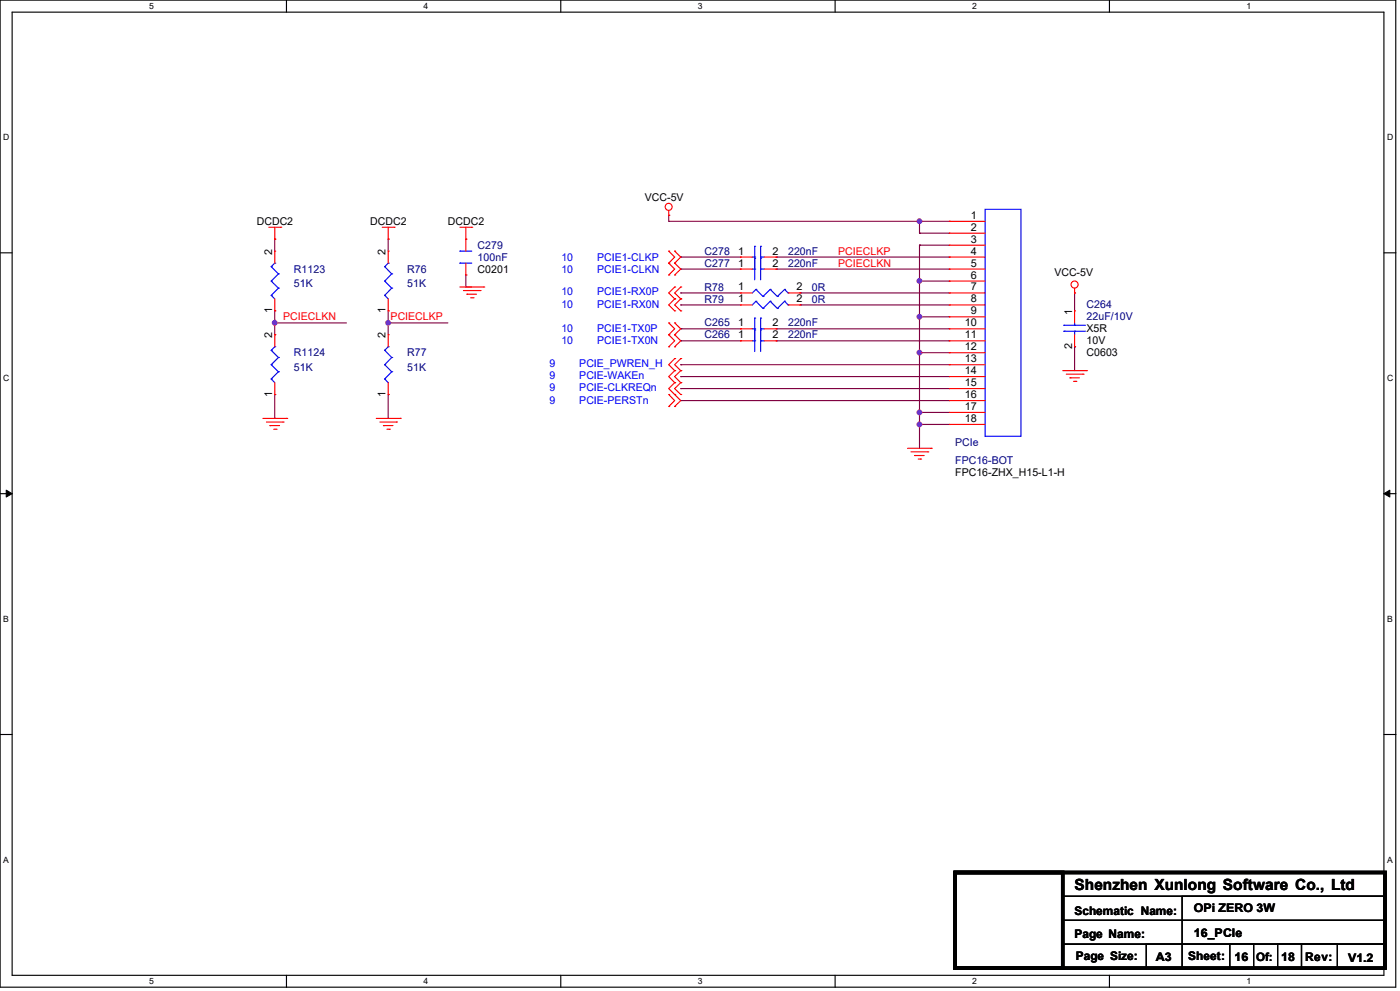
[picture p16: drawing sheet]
<svg xmlns="http://www.w3.org/2000/svg" width="420mm" height="297mm" viewBox="0 0 420 297" stroke-linecap="round" stroke-linejoin="round" font-family="sans-serif">
<defs><g id="words">
<text font-size="4.6" x="322.4" y="266.9">Shenzhen Xunlong Software Co., Ltd</text>
<g font-size="3.6">
<text x="322.4" y="274.1">Schematic Name:</text>
<text x="358.2" y="273.4">OPi ZERO 3W</text>
<text x="322.4" y="281.3">Page Name:</text>
<text x="358.2" y="280.9">16_PCIe</text>
<text x="322.7" y="287.7">Page Size:</text>
<text x="356.4" y="287.7">Sheet:</text>
<text x="346.8" y="288.1">A3</text>
<text x="370.4" y="288.1">16</text>
<text x="384.3" y="288.1">18</text>
<text x="391.5" y="288.1">Rev:</text>
<text x="404.4" y="288.5">V1.2</text>
</g>
<text font-size="3.5" x="376.8" y="288">Of:</text>
<g font-size="3.2">
<text x="193.5" y="60.2">VCC-5V</text>
<text x="291.3" y="65.6">1</text>
<text x="77" y="67.4">DCDC2</text>
<text x="111.1" y="67.4">DCDC2</text>
<text x="134.4" y="67.4">DCDC2</text>
<text x="291.3" y="69.1">2</text>
<text x="81.7" y="76.4" transform="rotate(-90 81.7 76.4)">2</text>
<text x="115.7" y="76.4" transform="rotate(-90 115.7 76.4)">2</text>
<text x="221.4" y="76.3">1</text>
<text x="231.8" y="76.3">2</text>
<text x="291.3" y="72.7">3</text>
<text x="291.3" y="76.3">4</text>
<text x="143.3" y="81.7">C0201</text>
<text x="221.4" y="79.9">1</text>
<text x="231.8" y="79.9">2</text>
<text x="291.3" y="79.9">5</text>
<text x="291.3" y="83.5">6</text>
<text x="316.3" y="82.8">VCC-5V</text>
<text x="221.4" y="87">1</text>
<text x="238.9" y="87">2</text>
<text x="291.3" y="87">7</text>
<text x="81.7" y="93.9" transform="rotate(-90 81.7 93.9)">1</text>
<text x="115.7" y="93.9" transform="rotate(-90 115.7 93.9)">1</text>
<text x="221.4" y="90.6">1</text>
<text x="238.9" y="90.6">2</text>
<text x="291.3" y="90.6">8</text>
<text x="291.3" y="94.2">9</text>
<text x="321.6" y="94.3" transform="rotate(-90 321.6 94.3)">1</text>
<text x="81.7" y="101.4" transform="rotate(-90 81.7 101.4)">2</text>
<text x="115.7" y="101.4" transform="rotate(-90 115.7 101.4)">2</text>
<text x="221.4" y="97.8">1</text>
<text x="221.4" y="101.4">1</text>
<text x="231.8" y="97.8">2</text>
<text x="231.8" y="101.4">2</text>
<text x="289.5" y="97.8">10</text>
<text x="289.5" y="101.4">11</text>
<text x="326" y="99.7">X5R</text>
<text x="289.5" y="104.9">12</text>
<text x="321.6" y="104.6" transform="rotate(-90 321.6 104.6)">2</text>
<text x="326" y="106.8">C0603</text>
<text x="326" y="103.2">10V</text>
<text x="289.5" y="108.5">13</text>
<text x="289.5" y="112.1">14</text>
<text x="81.7" y="119" transform="rotate(-90 81.7 119)">1</text>
<text x="115.7" y="119" transform="rotate(-90 115.7 119)">1</text>
<text x="289.5" y="115.7">15</text>
<text x="289.5" y="119.3">16</text>
<text x="289.5" y="122.8">17</text>
<text x="289.5" y="126.4">18</text>
<text x="286.6" y="142.6">FPC16-ZHX_H15-L1-H</text>
</g>
<g font-size="3.2" fill="#00007f">
<text x="143.3" y="74.5">C279</text>
<text x="211.4" y="76.4">C278</text>
<text x="236.4" y="76.4">220nF</text>
<text x="88.2" y="81.7">R1123</text>
<text x="122.2" y="81.7">R76</text>
<text x="143.3" y="78.1">100nF</text>
<text x="211.4" y="79.9">C277</text>
<text x="236.4" y="79.9">220nF</text>
<text x="88.2" y="86">51K</text>
<text x="122.2" y="86">51K</text>
<text x="211.4" y="87.1">R78</text>
<text x="243.6" y="87.1">0R</text>
<text x="211.4" y="90.7">R79</text>
<text x="243.6" y="90.7">0R</text>
<text x="326" y="92.5">C264</text>
<text x="211.4" y="97.8">C265</text>
<text x="211.4" y="101.4">C266</text>
<text x="236.4" y="97.8">220nF</text>
<text x="236.4" y="101.4">220nF</text>
<text x="326" y="96.1">22uF/10V</text>
<text x="88.2" y="106.8">R1124</text>
<text x="122.2" y="106.8">R77</text>
<text x="88.2" y="111.1">51K</text>
<text x="122.2" y="111.1">51K</text>
<text x="286.6" y="133.6">PCIe</text>
<text x="286.6" y="139">FPC16-BOT</text>
</g>
<g font-size="3.2" fill="#f00">
<text x="251.5" y="76.3">PCIECLKP</text>
<text x="251.5" y="79.9">PCIECLKN</text>
<text x="85" y="96.1">PCIECLKN</text>
<text x="117.2" y="96.1">PCIECLKP</text>
</g>
<g font-size="3.2" fill="#00f">
<text x="168.4" y="81.7">10</text>
<text x="168.4" y="78.1">10</text>
<text x="179.1" y="78.1">PCIE1-CLKP</text>
<text x="179.1" y="81.7">PCIE1-CLKN</text>
<text x="168.4" y="88.5">10</text>
<text x="179.1" y="88.5">PCIE1-RX0P</text>
<text x="168.4" y="92.5">10</text>
<text x="179.1" y="92.5">PCIE1-RX0N</text>
<text x="168.4" y="99.7">10</text>
<text x="179.1" y="99.7">PCIE1-TX0P</text>
<text x="168.4" y="103.2">10</text>
<text x="179.1" y="103.2">PCIE1-TX0N</text>
<text x="164.8" y="110">9</text>
<text x="164.8" y="113.6">9</text>
<text x="173.8" y="113.6">PCIE-WAKEn</text>
<text x="173.8" y="110">PCIE_PWREN_H</text>
<text x="164.8" y="117.2">9</text>
<text x="173.8" y="117.2">PCIE-CLKREQn</text>
<text x="164.8" y="121.1">9</text>
<text x="173.8" y="121.1">PCIE-PERSTn</text>
</g>
<g font-size="2.6">
<text x="44.8" y="2.8">5</text>
<text x="127.1" y="2.8">4</text>
<text x="209.4" y="2.8">3</text>
<text x="291.7" y="2.8">2</text>
<text x="374" y="2.8">1</text>
<text x="1" y="42">D</text>
<text x="416.1" y="42">D</text>
<text x="1" y="114.2">C</text>
<text x="416.1" y="114.2">C</text>
<text x="1" y="186.4">B</text>
<text x="416.1" y="186.4">B</text>
<text x="1" y="258.5">A</text>
<text x="416.1" y="258.5">A</text>
<text x="44.8" y="295">5</text>
<text x="127.1" y="295">4</text>
<text x="209.4" y="295">3</text>
<text x="291.7" y="295">2</text>
<text x="374" y="295">1</text>
</g>
</g></defs>
<path d="M0 0h418.7v295.9h-418.7zM3.6 3.6h411.6v288.7h-411.6z" fill="none" stroke="#000" stroke-width=".34"/>
<g fill="#fff">
<path d="M44.8 .4h1.4v2.9h-1.4z"/>
<path d="M44.8 292.7h1.4v2.9h-1.4z"/>
</g>
<path d="M85.9 0v3.6M85.9 292.3v3.6" fill="none" stroke="#000" stroke-width=".34"/>
<g fill="#fff">
<path d="M127.1 .4h1.4v2.9h-1.4z"/>
<path d="M127.1 292.7h1.4v2.9h-1.4z"/>
</g>
<path d="M168.2 0v3.6M168.2 292.3v3.6" fill="none" stroke="#000" stroke-width=".34"/>
<g fill="#fff">
<path d="M209.4 .4h1.4v2.9h-1.4z"/>
<path d="M209.4 292.7h1.4v2.9h-1.4z"/>
</g>
<path d="M250.5 0v3.6M250.5 292.3v3.6" fill="none" stroke="#000" stroke-width=".34"/>
<g fill="#fff">
<path d="M291.7 .4h1.4v2.9h-1.4z"/>
<path d="M291.7 292.7h1.4v2.9h-1.4z"/>
</g>
<path d="M332.8 0v3.6M332.8 292.3v3.6" fill="none" stroke="#000" stroke-width=".34"/>
<g fill="#fff">
<path d="M374 .4h1.4v2.9h-1.4z"/>
<path d="M374 292.7h1.4v2.9h-1.4z"/>
<path d="M1 39.7h1.8v2.9h-1.8z"/>
<path d="M416.1 39.7h1.9v2.9h-1.9z"/>
<path d="M1 111.8h1.8v2.9h-1.8z"/>
<path d="M416.1 111.8h1.9v2.9h-1.9z"/>
</g>
<path d="M0 75.8h3.6M415.2 75.8h3.6" fill="none" stroke="#000" stroke-width=".34"/>
<g fill="#fff">
<path d="M1 184h1.7v2.9h-1.7z"/>
<path d="M416.1 184h1.7v2.9h-1.7z"/>
</g>
<path d="M0 148h3.6M415.2 148h3.6" fill="none" stroke="#000" stroke-width=".34"/>
<path d="M1.9 146.9l1.7 1.1-1.7 1zM415.2 148l1.7-1.1v2.1z" fill="#000" stroke="#000" stroke-width=".3"/>
<g fill="#fff">
<path d="M1 256.2h1.7v2.9h-1.7z"/>
<path d="M416.1 256.2h1.7v2.9h-1.7z"/>
</g>
<path d="M0 220.1h3.6M415.2 220.1h3.6" fill="none" stroke="#000" stroke-width=".34"/>
<path d="M322.4 87.8v5.4" fill="none" stroke="#7f003f" stroke-width=".34"/>
<circle cx="322.4" cy="87.8" r=".17" fill="#7f003f"/>
<path d="M322.4 103.9v7.2" fill="none" stroke="#7f003f" stroke-width=".34"/>
<circle cx="322.4" cy="103.9" r=".17" fill="#7f003f"/>
<path d="M275.8 66.3h9" fill="none" stroke="#7f003f" stroke-width=".34"/>
<circle cx="275.8" cy="66.3" r=".17" fill="#7f003f"/>
<path d="M275.8 105.7v17.9" fill="none" stroke="#7f003f" stroke-width=".34"/>
<circle cx="275.8" cy="105.7" r=".17" fill="#7f003f"/>
<g fill="#f0f" stroke="#f0f" stroke-width=".34">
<circle cx="275.8" cy="123.6" r=".7"/>
<circle cx="275.8" cy="105.7" r=".7"/>
</g>
<path d="M200.6 66.3h75.2" fill="none" stroke="#7f003f" stroke-width=".34"/>
<circle cx="275.8" cy="66.3" r=".17" fill="#7f003f"/>
<circle cx="275.8" cy="66.3" r=".7" fill="#f0f" stroke="#f0f" stroke-width=".34"/>
<path d="M275.8 123.6h9" fill="none" stroke="#7f003f" stroke-width=".34"/>
<circle cx="275.8" cy="123.6" r=".17" fill="#7f003f"/>
<path d="M275.8 123.6v3.6" fill="none" stroke="#7f003f" stroke-width=".34"/>
<circle cx="275.8" cy="123.6" r=".17" fill="#7f003f"/>
<path d="M275.8 127.2v7.2" fill="none" stroke="#7f003f" stroke-width=".34"/>
<circle cx="275.8" cy="127.2" r=".17" fill="#7f003f"/>
<circle cx="275.8" cy="127.2" r=".7" fill="#f0f" stroke="#f0f" stroke-width=".34"/>
<path d="M275.8 127.2h9" fill="none" stroke="#7f003f" stroke-width=".34"/>
<circle cx="275.8" cy="127.2" r=".17" fill="#7f003f"/>
<path d="M275.8 69.9h9" fill="none" stroke="#7f003f" stroke-width=".34"/>
<circle cx="275.8" cy="69.9" r=".17" fill="#7f003f"/>
<path d="M200.6 64.5v1.8" fill="none" stroke="#7f003f" stroke-width=".34"/>
<circle cx="200.6" cy="64.5" r=".17" fill="#7f003f"/>
<path d="M275.8 66.3v3.6" fill="none" stroke="#7f003f" stroke-width=".34"/>
<circle cx="275.8" cy="66.3" r=".17" fill="#7f003f"/>
<path d="M275.8 73.5h9" fill="none" stroke="#7f003f" stroke-width=".34"/>
<circle cx="275.8" cy="73.5" r=".17" fill="#7f003f"/>
<path d="M275.8 95h9" fill="none" stroke="#7f003f" stroke-width=".34"/>
<circle cx="275.8" cy="95" r=".17" fill="#7f003f"/>
<circle cx="275.8" cy="94.9" r=".7" fill="#f0f" stroke="#f0f" stroke-width=".34"/>
<path d="M275.8 84.2v10.8" fill="none" stroke="#7f003f" stroke-width=".34"/>
<circle cx="275.8" cy="84.2" r=".17" fill="#7f003f"/>
<path d="M275.8 84.2h9" fill="none" stroke="#7f003f" stroke-width=".34"/>
<circle cx="275.8" cy="84.2" r=".17" fill="#7f003f"/>
<path d="M275.8 73.5v10.7" fill="none" stroke="#7f003f" stroke-width=".34"/>
<circle cx="275.8" cy="73.5" r=".17" fill="#7f003f"/>
<circle cx="275.8" cy="84.2" r=".7" fill="#f0f" stroke="#f0f" stroke-width=".34"/>
<path d="M275.8 105.7h9" fill="none" stroke="#7f003f" stroke-width=".34"/>
<circle cx="275.8" cy="105.7" r=".17" fill="#7f003f"/>
<path d="M275.8 95v10.7" fill="none" stroke="#7f003f" stroke-width=".34"/>
<circle cx="275.8" cy="95" r=".17" fill="#7f003f"/>
<path d="M204.2 77h17.9" fill="none" stroke="#7f003f" stroke-width=".34"/>
<circle cx="204.2" cy="77" r=".17" fill="#7f003f"/>
<path d="M204.2 80.6h17.9" fill="none" stroke="#7f003f" stroke-width=".34"/>
<circle cx="204.2" cy="80.6" r=".17" fill="#7f003f"/>
<path d="M204.2 91.4h17.9" fill="none" stroke="#7f003f" stroke-width=".34"/>
<circle cx="204.2" cy="91.4" r=".17" fill="#7f003f"/>
<path d="M204.2 87.8h17.9" fill="none" stroke="#7f003f" stroke-width=".34"/>
<circle cx="204.2" cy="87.8" r=".17" fill="#7f003f"/>
<path d="M204.2 102.2h17.9" fill="none" stroke="#7f003f" stroke-width=".34"/>
<circle cx="204.2" cy="102.2" r=".17" fill="#7f003f"/>
<path d="M204.2 98.6h17.9" fill="none" stroke="#7f003f" stroke-width=".34"/>
<circle cx="204.2" cy="98.6" r=".17" fill="#7f003f"/>
<path d="M204.2 109.3h80.6" fill="none" stroke="#7f003f" stroke-width=".34"/>
<circle cx="204.2" cy="109.3" r=".17" fill="#7f003f"/>
<path d="M204.2 112.9h80.6" fill="none" stroke="#7f003f" stroke-width=".34"/>
<circle cx="204.2" cy="112.9" r=".17" fill="#7f003f"/>
<path d="M204.2 120.1h80.6" fill="none" stroke="#7f003f" stroke-width=".34"/>
<circle cx="204.2" cy="120.1" r=".17" fill="#7f003f"/>
<path d="M204.2 116.5h80.6" fill="none" stroke="#7f003f" stroke-width=".34"/>
<circle cx="204.2" cy="116.5" r=".17" fill="#7f003f"/>
<path d="M232.8 102.2h52" fill="none" stroke="#7f003f" stroke-width=".34"/>
<circle cx="232.8" cy="102.2" r=".17" fill="#7f003f"/>
<path d="M232.8 98.6h52" fill="none" stroke="#7f003f" stroke-width=".34"/>
<circle cx="232.8" cy="98.6" r=".17" fill="#7f003f"/>
<path d="M240 87.8h44.8" fill="none" stroke="#7f003f" stroke-width=".34"/>
<circle cx="240" cy="87.8" r=".17" fill="#7f003f"/>
<path d="M240 91.4h44.8" fill="none" stroke="#7f003f" stroke-width=".34"/>
<circle cx="240" cy="91.4" r=".17" fill="#7f003f"/>
<path d="M232.8 80.6h52" fill="none" stroke="#7f003f" stroke-width=".34"/>
<circle cx="232.8" cy="80.6" r=".17" fill="#7f003f"/>
<path d="M232.8 77h52" fill="none" stroke="#7f003f" stroke-width=".34"/>
<circle cx="232.8" cy="77" r=".17" fill="#7f003f"/>
<path d="M82.4 93.2v3.6" fill="none" stroke="#7f003f" stroke-width=".34"/>
<circle cx="82.4" cy="93.2" r=".17" fill="#7f003f"/>
<path d="M116.5 93.2v3.6" fill="none" stroke="#7f003f" stroke-width=".34"/>
<circle cx="116.5" cy="93.2" r=".17" fill="#7f003f"/>
<circle cx="116.4" cy="96.8" r=".7" fill="#f0f" stroke="#f0f" stroke-width=".34"/>
<path d="M116.5 118.2v7.2" fill="none" stroke="#7f003f" stroke-width=".34"/>
<circle cx="116.5" cy="118.2" r=".17" fill="#7f003f"/>
<path d="M82.4 118.2v7.2" fill="none" stroke="#7f003f" stroke-width=".34"/>
<circle cx="82.4" cy="118.2" r=".17" fill="#7f003f"/>
<path d="M82.4 96.8h21.5" fill="none" stroke="#7f003f" stroke-width=".34"/>
<circle cx="82.4" cy="96.8" r=".17" fill="#7f003f"/>
<circle cx="82.4" cy="96.8" r=".7" fill="#f0f" stroke="#f0f" stroke-width=".34"/>
<path d="M116.5 96.8h17.9" fill="none" stroke="#7f003f" stroke-width=".34"/>
<circle cx="116.5" cy="96.8" r=".17" fill="#7f003f"/>
<path d="M116.5 96.8v3.5" fill="none" stroke="#7f003f" stroke-width=".34"/>
<circle cx="116.5" cy="96.8" r=".17" fill="#7f003f"/>
<path d="M82.4 96.8v3.5" fill="none" stroke="#7f003f" stroke-width=".34"/>
<circle cx="82.4" cy="100.3" r=".17" fill="#7f003f"/>
<path d="M82.4 71.7v3.6" fill="none" stroke="#7f003f" stroke-width=".34"/>
<circle cx="82.4" cy="71.7" r=".17" fill="#7f003f"/>
<path d="M116.5 71.7v3.6" fill="none" stroke="#7f003f" stroke-width=".34"/>
<circle cx="116.5" cy="71.7" r=".17" fill="#7f003f"/>
<path d="M139.7 82.4v3.6" fill="none" stroke="#7f003f" stroke-width=".34"/>
<circle cx="139.7" cy="82.4" r=".17" fill="#7f003f"/>
<path d="M139.7 86h1.8" fill="none" stroke="#7f003f" stroke-width=".34"/>
<circle cx="139.7" cy="86" r=".17" fill="#7f003f"/>
<path d="M318.8 111.1h7.2" fill="none" stroke="#f00" stroke-width=".34"/>
<circle cx="326" cy="111.1" r=".17" fill="#f00"/>
<path d="M319.9 112.1h5" fill="none" stroke="#f00" stroke-width=".34"/>
<circle cx="324.9" cy="112.1" r=".17" fill="#f00"/>
<path d="M321 113.2h2.8" fill="none" stroke="#f00" stroke-width=".34"/>
<circle cx="321" cy="113.2" r=".17" fill="#f00"/>
<path d="M322 114.3h.7" fill="none" stroke="#f00" stroke-width=".34"/>
<circle cx="322.7" cy="114.3" r=".17" fill="#f00"/>
<path d="M322.4 86.4v1.4" fill="none" stroke="#f00" stroke-width=".34"/>
<circle cx="322.4" cy="87.8" r=".17" fill="#f00"/>
<g fill="none" stroke="#f00" stroke-width=".34">
<path d="M272.2 134.4h7.2"/>
<circle cx="322.4" cy="85.3" r="1.06"/>
</g>
<circle cx="279.4" cy="134.4" r=".17" fill="#f00"/>
<path d="M273.3 135.4h5" fill="none" stroke="#f00" stroke-width=".34"/>
<circle cx="278.3" cy="135.4" r=".17" fill="#f00"/>
<path d="M274.4 136.5h2.8" fill="none" stroke="#f00" stroke-width=".34"/>
<circle cx="274.4" cy="136.5" r=".17" fill="#f00"/>
<path d="M275.5 137.6h.7" fill="none" stroke="#f00" stroke-width=".34"/>
<circle cx="276.2" cy="137.6" r=".17" fill="#f00"/>
<path d="M200.6 63.1v1.4" fill="none" stroke="#f00" stroke-width=".34"/>
<circle cx="200.6" cy="64.5" r=".17" fill="#f00"/>
<g fill="none" stroke="#f00" stroke-width=".34">
<path d="M112.9 125.4h7.2"/>
<circle cx="200.6" cy="62" r="1.05"/>
</g>
<circle cx="120.1" cy="125.4" r=".17" fill="#f00"/>
<path d="M114 126.5h5" fill="none" stroke="#f00" stroke-width=".34"/>
<circle cx="119" cy="126.5" r=".17" fill="#f00"/>
<path d="M115 127.6h2.9" fill="none" stroke="#f00" stroke-width=".34"/>
<circle cx="115" cy="127.6" r=".17" fill="#f00"/>
<path d="M116.1 128.7h.7" fill="none" stroke="#f00" stroke-width=".34"/>
<circle cx="116.8" cy="128.7" r=".17" fill="#f00"/>
<path d="M78.9 125.4h7.1" fill="none" stroke="#f00" stroke-width=".34"/>
<circle cx="86" cy="125.4" r=".17" fill="#f00"/>
<path d="M79.9 126.5h5" fill="none" stroke="#f00" stroke-width=".34"/>
<circle cx="84.9" cy="126.5" r=".17" fill="#f00"/>
<path d="M81 127.6h2.9" fill="none" stroke="#f00" stroke-width=".34"/>
<circle cx="81" cy="127.6" r=".17" fill="#f00"/>
<path d="M82.1 128.7h.7" fill="none" stroke="#f00" stroke-width=".34"/>
<circle cx="82.8" cy="128.7" r=".17" fill="#f00"/>
<path d="M82.4 68.1v3.6" fill="none" stroke="#f00" stroke-width=".34"/>
<circle cx="82.4" cy="71.7" r=".17" fill="#f00"/>
<path d="M80.6 68.1h3.6" fill="none" stroke="#f00" stroke-width=".34"/>
<circle cx="84.2" cy="68.1" r=".17" fill="#f00"/>
<path d="M116.5 68.1v3.6" fill="none" stroke="#f00" stroke-width=".34"/>
<circle cx="116.5" cy="71.7" r=".17" fill="#f00"/>
<path d="M114.7 68.1h3.5" fill="none" stroke="#f00" stroke-width=".34"/>
<circle cx="118.2" cy="68.1" r=".17" fill="#f00"/>
<path d="M138 86h7.1" fill="none" stroke="#f00" stroke-width=".34"/>
<circle cx="145.1" cy="86" r=".17" fill="#f00"/>
<path d="M139 87.1h5" fill="none" stroke="#f00" stroke-width=".34"/>
<circle cx="144" cy="87.1" r=".17" fill="#f00"/>
<path d="M140.1 88.2h2.9" fill="none" stroke="#f00" stroke-width=".34"/>
<circle cx="140.1" cy="88.2" r=".17" fill="#f00"/>
<path d="M141.2 89.2h.7" fill="none" stroke="#f00" stroke-width=".34"/>
<circle cx="141.9" cy="89.2" r=".17" fill="#f00"/>
<path d="M139.7 68.1v3.6" fill="none" stroke="#f00" stroke-width=".34"/>
<circle cx="139.7" cy="71.7" r=".17" fill="#f00"/>
<path d="M138 68.1h3.5" fill="none" stroke="#f00" stroke-width=".34"/>
<circle cx="141.5" cy="68.1" r=".17" fill="#f00"/>
<path d="M202.4 75.3l1.8 1.7" fill="none" stroke="#f00" stroke-width=".34"/>
<circle cx="202.4" cy="75.3" r=".17" fill="#f00"/>
<path d="M204.2 77l-1.8 1.9" fill="none" stroke="#f00" stroke-width=".34"/>
<circle cx="202.4" cy="78.9" r=".17" fill="#f00"/>
<path d="M202.4 77l-1.8 1.9" fill="none" stroke="#f00" stroke-width=".34"/>
<circle cx="200.6" cy="78.9" r=".17" fill="#f00"/>
<path d="M200.6 75.3l1.8 1.7" fill="none" stroke="#f00" stroke-width=".34"/>
<circle cx="200.6" cy="75.3" r=".17" fill="#f00"/>
<path d="M202.4 78.9l1.8 1.7" fill="none" stroke="#f00" stroke-width=".34"/>
<circle cx="202.4" cy="78.9" r=".17" fill="#f00"/>
<path d="M204.2 80.6l-1.8 1.8" fill="none" stroke="#f00" stroke-width=".34"/>
<circle cx="202.4" cy="82.4" r=".17" fill="#f00"/>
<path d="M202.4 80.6l-1.8 1.8" fill="none" stroke="#f00" stroke-width=".34"/>
<circle cx="200.6" cy="82.4" r=".17" fill="#f00"/>
<path d="M200.6 78.9l1.8 1.7" fill="none" stroke="#f00" stroke-width=".34"/>
<circle cx="200.6" cy="78.9" r=".17" fill="#f00"/>
<path d="M202.4 96.8l1.8 1.8" fill="none" stroke="#f00" stroke-width=".34"/>
<circle cx="202.4" cy="96.8" r=".17" fill="#f00"/>
<path d="M204.2 98.6l-1.8 1.7" fill="none" stroke="#f00" stroke-width=".34"/>
<circle cx="202.4" cy="100.3" r=".17" fill="#f00"/>
<path d="M202.4 98.6l-1.8 1.7" fill="none" stroke="#f00" stroke-width=".34"/>
<circle cx="200.6" cy="100.3" r=".17" fill="#f00"/>
<path d="M200.6 96.8l1.8 1.8" fill="none" stroke="#f00" stroke-width=".34"/>
<circle cx="200.6" cy="96.8" r=".17" fill="#f00"/>
<path d="M202.4 100.3l1.8 1.9" fill="none" stroke="#f00" stroke-width=".34"/>
<circle cx="202.4" cy="100.3" r=".17" fill="#f00"/>
<path d="M204.2 102.2l-1.8 1.7" fill="none" stroke="#f00" stroke-width=".34"/>
<circle cx="202.4" cy="103.9" r=".17" fill="#f00"/>
<path d="M202.4 102.2l-1.8 1.7" fill="none" stroke="#f00" stroke-width=".34"/>
<circle cx="200.6" cy="103.9" r=".17" fill="#f00"/>
<path d="M200.6 100.3l1.8 1.9" fill="none" stroke="#f00" stroke-width=".34"/>
<circle cx="200.6" cy="100.3" r=".17" fill="#f00"/>
<path d="M202.4 86l-1.8 1.8" fill="none" stroke="#f00" stroke-width=".34"/>
<circle cx="202.4" cy="86" r=".17" fill="#f00"/>
<path d="M200.6 87.8l1.8 1.8" fill="none" stroke="#f00" stroke-width=".34"/>
<circle cx="202.4" cy="89.6" r=".17" fill="#f00"/>
<path d="M204.2 86l-1.8 1.8" fill="none" stroke="#f00" stroke-width=".34"/>
<circle cx="204.2" cy="86" r=".17" fill="#f00"/>
<path d="M202.4 87.8l1.8 1.8" fill="none" stroke="#f00" stroke-width=".34"/>
<circle cx="204.2" cy="89.6" r=".17" fill="#f00"/>
<path d="M202.4 89.6l-1.8 1.8" fill="none" stroke="#f00" stroke-width=".34"/>
<circle cx="202.4" cy="89.6" r=".17" fill="#f00"/>
<path d="M200.6 91.4l1.8 1.8" fill="none" stroke="#f00" stroke-width=".34"/>
<circle cx="202.4" cy="93.2" r=".17" fill="#f00"/>
<path d="M204.2 89.6l-1.8 1.8" fill="none" stroke="#f00" stroke-width=".34"/>
<circle cx="204.2" cy="89.6" r=".17" fill="#f00"/>
<path d="M202.4 91.4l1.8 1.8" fill="none" stroke="#f00" stroke-width=".34"/>
<circle cx="204.2" cy="93.2" r=".17" fill="#f00"/>
<path d="M202.4 118.2l1.8 1.9" fill="none" stroke="#f00" stroke-width=".34"/>
<circle cx="202.4" cy="118.2" r=".17" fill="#f00"/>
<path d="M204.2 120.1l-1.8 1.7" fill="none" stroke="#f00" stroke-width=".34"/>
<circle cx="202.4" cy="121.8" r=".17" fill="#f00"/>
<path d="M202.4 120.1l-1.8 1.7" fill="none" stroke="#f00" stroke-width=".34"/>
<circle cx="200.6" cy="121.8" r=".17" fill="#f00"/>
<path d="M200.6 118.2l1.8 1.9" fill="none" stroke="#f00" stroke-width=".34"/>
<circle cx="200.6" cy="118.2" r=".17" fill="#f00"/>
<path d="M200.6 116.5l1.8 1.7" fill="none" stroke="#f00" stroke-width=".34"/>
<circle cx="202.4" cy="118.2" r=".17" fill="#f00"/>
<path d="M202.4 114.7l-1.8 1.8" fill="none" stroke="#f00" stroke-width=".34"/>
<circle cx="202.4" cy="114.7" r=".17" fill="#f00"/>
<path d="M202.4 116.5l1.8 1.7" fill="none" stroke="#f00" stroke-width=".34"/>
<circle cx="204.2" cy="118.2" r=".17" fill="#f00"/>
<path d="M204.2 114.7l-1.8 1.8" fill="none" stroke="#f00" stroke-width=".34"/>
<circle cx="204.2" cy="114.7" r=".17" fill="#f00"/>
<path d="M200.6 112.9l1.8 1.8" fill="none" stroke="#f00" stroke-width=".34"/>
<circle cx="202.4" cy="114.7" r=".17" fill="#f00"/>
<path d="M202.4 111.1l-1.8 1.8" fill="none" stroke="#f00" stroke-width=".34"/>
<circle cx="202.4" cy="111.1" r=".17" fill="#f00"/>
<path d="M202.4 112.9l1.8 1.8" fill="none" stroke="#f00" stroke-width=".34"/>
<circle cx="204.2" cy="114.7" r=".17" fill="#f00"/>
<path d="M204.2 111.1l-1.8 1.8" fill="none" stroke="#f00" stroke-width=".34"/>
<circle cx="204.2" cy="111.1" r=".17" fill="#f00"/>
<path d="M202.4 107.5l-1.8 1.8" fill="none" stroke="#f00" stroke-width=".34"/>
<circle cx="202.4" cy="107.5" r=".17" fill="#f00"/>
<path d="M200.6 109.3l1.8 1.8" fill="none" stroke="#f00" stroke-width=".34"/>
<circle cx="202.4" cy="111.1" r=".17" fill="#f00"/>
<path d="M204.2 107.5l-1.8 1.8" fill="none" stroke="#f00" stroke-width=".34"/>
<circle cx="204.2" cy="107.5" r=".17" fill="#f00"/>
<path d="M202.4 109.3l1.8 1.8" fill="none" stroke="#f00" stroke-width=".34"/>
<circle cx="204.2" cy="111.1" r=".17" fill="#f00"/>
<path d="M318.8 268.6h96.7v7.2h-96.7zM318.8 275.8h96.7v7.2h-96.7zM318.8 261.5h96.7v7.1h-96.7zM354.6 268.6h60.9v14.4h-60.9zM318.8 283h96.7v7.2h-96.7zM343.9 283h10.7v7.2h-10.7zM368.9 283h7.2v7.2h-7.2zM383.3 283h7.1v7.2h-7.1zM390.4 283h10.8v7.2h-10.8z" fill="none" stroke="#000" stroke-width=".34"/>
<path d="M286.6 261.5h128.9v28.7h-128.9zM286.6 261.5h32.2v28.7h-32.2z" fill="none" stroke="#000" stroke-width="1.1"/>
<path d="M81.4 113.6l1 1.1" fill="none" stroke="#00f" stroke-width=".34"/>
<circle cx="81.4" cy="113.6" r=".17" fill="#00f"/>
<path d="M83.5 111.4l-2.1 2.2" fill="none" stroke="#00f" stroke-width=".34"/>
<circle cx="83.5" cy="111.4" r=".17" fill="#00f"/>
<path d="M81.4 109.3l2.1 2.1" fill="none" stroke="#00f" stroke-width=".34"/>
<circle cx="81.4" cy="109.3" r=".17" fill="#00f"/>
<path d="M83.5 107.1l-2.1 2.2" fill="none" stroke="#00f" stroke-width=".34"/>
<circle cx="83.5" cy="107.1" r=".17" fill="#00f"/>
<path d="M81.4 105l2.1 2.1" fill="none" stroke="#00f" stroke-width=".34"/>
<circle cx="81.4" cy="105" r=".17" fill="#00f"/>
<path d="M82.4 103.9l-1 1.1" fill="none" stroke="#00f" stroke-width=".34"/>
<circle cx="82.4" cy="103.9" r=".17" fill="#00f"/>
<path d="M82.4 114.7v3.5" fill="none" stroke="#f00" stroke-width=".34"/>
<circle cx="82.4" cy="118.2" r=".17" fill="#f00"/>
<path d="M82.4 100.3v3.6" fill="none" stroke="#f00" stroke-width=".34"/>
<circle cx="82.4" cy="100.3" r=".17" fill="#f00"/>
<path d="M115.4 113.6l1.1 1.1" fill="none" stroke="#00f" stroke-width=".34"/>
<circle cx="115.4" cy="113.6" r=".17" fill="#00f"/>
<path d="M117.5 111.4l-2.1 2.2" fill="none" stroke="#00f" stroke-width=".34"/>
<circle cx="117.5" cy="111.4" r=".17" fill="#00f"/>
<path d="M115.4 109.3l2.1 2.1" fill="none" stroke="#00f" stroke-width=".34"/>
<circle cx="115.4" cy="109.3" r=".17" fill="#00f"/>
<path d="M117.5 107.1l-2.1 2.2" fill="none" stroke="#00f" stroke-width=".34"/>
<circle cx="117.5" cy="107.1" r=".17" fill="#00f"/>
<path d="M115.4 105l2.1 2.1" fill="none" stroke="#00f" stroke-width=".34"/>
<circle cx="115.4" cy="105" r=".17" fill="#00f"/>
<path d="M116.5 103.9l-1.1 1.1" fill="none" stroke="#00f" stroke-width=".34"/>
<circle cx="116.5" cy="103.9" r=".17" fill="#00f"/>
<path d="M116.5 114.7v3.5" fill="none" stroke="#f00" stroke-width=".34"/>
<circle cx="116.5" cy="118.2" r=".17" fill="#f00"/>
<path d="M116.5 100.3v3.6" fill="none" stroke="#f00" stroke-width=".34"/>
<circle cx="116.5" cy="100.3" r=".17" fill="#f00"/>
<path d="M295.5 62.7h10.8v68.1h-10.8z" fill="none" stroke="#00f" stroke-width=".34"/>
<path d="M284.8 66.3h10.7" fill="none" stroke="#f00" stroke-width=".34"/>
<circle cx="284.8" cy="66.3" r=".17" fill="#f00"/>
<path d="M284.8 69.9h10.7" fill="none" stroke="#f00" stroke-width=".34"/>
<circle cx="284.8" cy="69.9" r=".17" fill="#f00"/>
<path d="M284.8 73.5h10.7" fill="none" stroke="#f00" stroke-width=".34"/>
<circle cx="284.8" cy="73.5" r=".17" fill="#f00"/>
<path d="M284.8 77h10.7" fill="none" stroke="#f00" stroke-width=".34"/>
<circle cx="284.8" cy="77" r=".17" fill="#f00"/>
<path d="M284.8 80.6h10.7" fill="none" stroke="#f00" stroke-width=".34"/>
<circle cx="284.8" cy="80.6" r=".17" fill="#f00"/>
<path d="M284.8 84.2h10.7" fill="none" stroke="#f00" stroke-width=".34"/>
<circle cx="284.8" cy="84.2" r=".17" fill="#f00"/>
<path d="M284.8 87.8h10.7" fill="none" stroke="#f00" stroke-width=".34"/>
<circle cx="284.8" cy="87.8" r=".17" fill="#f00"/>
<path d="M284.8 91.4h10.7" fill="none" stroke="#f00" stroke-width=".34"/>
<circle cx="284.8" cy="91.4" r=".17" fill="#f00"/>
<path d="M284.8 95h10.7" fill="none" stroke="#f00" stroke-width=".34"/>
<circle cx="284.8" cy="95" r=".17" fill="#f00"/>
<path d="M284.8 98.6h10.7" fill="none" stroke="#f00" stroke-width=".34"/>
<circle cx="284.8" cy="98.6" r=".17" fill="#f00"/>
<path d="M284.8 102.2h10.7" fill="none" stroke="#f00" stroke-width=".34"/>
<circle cx="284.8" cy="102.2" r=".17" fill="#f00"/>
<path d="M284.8 105.7h10.7" fill="none" stroke="#f00" stroke-width=".34"/>
<circle cx="284.8" cy="105.7" r=".17" fill="#f00"/>
<path d="M284.8 109.3h10.7" fill="none" stroke="#f00" stroke-width=".34"/>
<circle cx="284.8" cy="109.3" r=".17" fill="#f00"/>
<path d="M284.8 112.9h10.7" fill="none" stroke="#f00" stroke-width=".34"/>
<circle cx="284.8" cy="112.9" r=".17" fill="#f00"/>
<path d="M284.8 116.5h10.7" fill="none" stroke="#f00" stroke-width=".34"/>
<circle cx="284.8" cy="116.5" r=".17" fill="#f00"/>
<path d="M284.8 120.1h10.7" fill="none" stroke="#f00" stroke-width=".34"/>
<circle cx="284.8" cy="120.1" r=".17" fill="#f00"/>
<path d="M284.8 123.6h10.7" fill="none" stroke="#f00" stroke-width=".34"/>
<circle cx="284.8" cy="123.6" r=".17" fill="#f00"/>
<path d="M284.8 127.2h10.7" fill="none" stroke="#f00" stroke-width=".34"/>
<circle cx="284.8" cy="127.2" r=".17" fill="#f00"/>
<path d="M226.8 90.3l-1.1 1.1" fill="none" stroke="#00f" stroke-width=".34"/>
<circle cx="226.8" cy="90.3" r=".17" fill="#00f"/>
<path d="M226.8 90.3l2.1 2.2" fill="none" stroke="#00f" stroke-width=".34"/>
<circle cx="228.9" cy="92.5" r=".17" fill="#00f"/>
<path d="M231.1 90.3l-2.2 2.2" fill="none" stroke="#00f" stroke-width=".34"/>
<circle cx="231.1" cy="90.3" r=".17" fill="#00f"/>
<path d="M231.1 90.3l2.1 2.2" fill="none" stroke="#00f" stroke-width=".34"/>
<circle cx="233.2" cy="92.5" r=".17" fill="#00f"/>
<path d="M235.4 90.3l-2.2 2.2" fill="none" stroke="#00f" stroke-width=".34"/>
<circle cx="235.4" cy="90.3" r=".17" fill="#00f"/>
<path d="M235.4 90.3l1 1.1" fill="none" stroke="#00f" stroke-width=".34"/>
<circle cx="236.4" cy="91.4" r=".17" fill="#00f"/>
<path d="M222.1 91.4h3.6" fill="none" stroke="#f00" stroke-width=".34"/>
<circle cx="222.1" cy="91.4" r=".17" fill="#f00"/>
<path d="M236.4 91.4h3.6" fill="none" stroke="#f00" stroke-width=".34"/>
<circle cx="240" cy="91.4" r=".17" fill="#f00"/>
<path d="M226.8 86.7l-1.1 1.1" fill="none" stroke="#00f" stroke-width=".34"/>
<circle cx="226.8" cy="86.7" r=".17" fill="#00f"/>
<path d="M226.8 86.7l2.1 2.2" fill="none" stroke="#00f" stroke-width=".34"/>
<circle cx="228.9" cy="88.9" r=".17" fill="#00f"/>
<path d="M231.1 86.7l-2.2 2.2" fill="none" stroke="#00f" stroke-width=".34"/>
<circle cx="231.1" cy="86.7" r=".17" fill="#00f"/>
<path d="M231.1 86.7l2.1 2.2" fill="none" stroke="#00f" stroke-width=".34"/>
<circle cx="233.2" cy="88.9" r=".17" fill="#00f"/>
<path d="M235.4 86.7l-2.2 2.2" fill="none" stroke="#00f" stroke-width=".34"/>
<circle cx="235.4" cy="86.7" r=".17" fill="#00f"/>
<path d="M235.4 86.7l1 1.1" fill="none" stroke="#00f" stroke-width=".34"/>
<circle cx="236.4" cy="87.8" r=".17" fill="#00f"/>
<path d="M222.1 87.8h3.6" fill="none" stroke="#f00" stroke-width=".34"/>
<circle cx="222.1" cy="87.8" r=".17" fill="#f00"/>
<path d="M236.4 87.8h3.6" fill="none" stroke="#f00" stroke-width=".34"/>
<circle cx="240" cy="87.8" r=".17" fill="#f00"/>
<path d="M138 75.3h3.5" fill="none" stroke="#00f" stroke-width=".34"/>
<circle cx="138" cy="75.3" r=".17" fill="#00f"/>
<path d="M138 78.9h3.5" fill="none" stroke="#00f" stroke-width=".34"/>
<circle cx="138" cy="78.9" r=".17" fill="#00f"/>
<path d="M139.7 71.7v3.6" fill="none" stroke="#f00" stroke-width=".34"/>
<circle cx="139.7" cy="71.7" r=".17" fill="#f00"/>
<path d="M139.7 78.9v3.5" fill="none" stroke="#f00" stroke-width=".34"/>
<circle cx="139.7" cy="82.4" r=".17" fill="#f00"/>
<path d="M225.7 98.6h.7" fill="none" stroke="#00f" stroke-width=".34"/>
<circle cx="226.4" cy="98.6" r=".17" fill="#00f"/>
<path d="M228.2 95.3v6.5" fill="none" stroke="#00f" stroke-width=".34"/>
<circle cx="228.2" cy="95.3" r=".17" fill="#00f"/>
<path d="M226.4 95.3v6.5" fill="none" stroke="#00f" stroke-width=".34"/>
<circle cx="226.4" cy="95.3" r=".17" fill="#00f"/>
<path d="M228.2 98.6h1.1" fill="none" stroke="#00f" stroke-width=".34"/>
<circle cx="228.2" cy="98.6" r=".17" fill="#00f"/>
<path d="M222.1 98.6h3.6" fill="none" stroke="#f00" stroke-width=".34"/>
<circle cx="222.1" cy="98.6" r=".17" fill="#f00"/>
<path d="M229.3 98.6h3.5" fill="none" stroke="#f00" stroke-width=".34"/>
<circle cx="232.8" cy="98.6" r=".17" fill="#f00"/>
<path d="M81.4 88.5l1 1.1" fill="none" stroke="#00f" stroke-width=".34"/>
<circle cx="81.4" cy="88.5" r=".17" fill="#00f"/>
<path d="M83.5 86.4l-2.1 2.1" fill="none" stroke="#00f" stroke-width=".34"/>
<circle cx="83.5" cy="86.4" r=".17" fill="#00f"/>
<path d="M81.4 84.2l2.1 2.2" fill="none" stroke="#00f" stroke-width=".34"/>
<circle cx="81.4" cy="84.2" r=".17" fill="#00f"/>
<path d="M83.5 82.1l-2.1 2.1" fill="none" stroke="#00f" stroke-width=".34"/>
<circle cx="83.5" cy="82.1" r=".17" fill="#00f"/>
<path d="M81.4 79.9l2.1 2.2" fill="none" stroke="#00f" stroke-width=".34"/>
<circle cx="81.4" cy="79.9" r=".17" fill="#00f"/>
<path d="M82.4 78.9l-1 1" fill="none" stroke="#00f" stroke-width=".34"/>
<circle cx="82.4" cy="78.9" r=".17" fill="#00f"/>
<path d="M82.4 89.6v3.6" fill="none" stroke="#f00" stroke-width=".34"/>
<circle cx="82.4" cy="93.2" r=".17" fill="#f00"/>
<path d="M82.4 75.3v3.6" fill="none" stroke="#f00" stroke-width=".34"/>
<circle cx="82.4" cy="75.3" r=".17" fill="#f00"/>
<path d="M115.4 88.5l1.1 1.1" fill="none" stroke="#00f" stroke-width=".34"/>
<circle cx="115.4" cy="88.5" r=".17" fill="#00f"/>
<path d="M117.5 86.4l-2.1 2.1" fill="none" stroke="#00f" stroke-width=".34"/>
<circle cx="117.5" cy="86.4" r=".17" fill="#00f"/>
<path d="M115.4 84.2l2.1 2.2" fill="none" stroke="#00f" stroke-width=".34"/>
<circle cx="115.4" cy="84.2" r=".17" fill="#00f"/>
<path d="M117.5 82.1l-2.1 2.1" fill="none" stroke="#00f" stroke-width=".34"/>
<circle cx="117.5" cy="82.1" r=".17" fill="#00f"/>
<path d="M115.4 79.9l2.1 2.2" fill="none" stroke="#00f" stroke-width=".34"/>
<circle cx="115.4" cy="79.9" r=".17" fill="#00f"/>
<path d="M116.5 78.9l-1.1 1" fill="none" stroke="#00f" stroke-width=".34"/>
<circle cx="116.5" cy="78.9" r=".17" fill="#00f"/>
<path d="M116.5 89.6v3.6" fill="none" stroke="#f00" stroke-width=".34"/>
<circle cx="116.5" cy="93.2" r=".17" fill="#f00"/>
<path d="M116.5 75.3v3.6" fill="none" stroke="#f00" stroke-width=".34"/>
<circle cx="116.5" cy="75.3" r=".17" fill="#f00"/>
<path d="M225.7 102.2h.7" fill="none" stroke="#00f" stroke-width=".34"/>
<circle cx="226.4" cy="102.2" r=".17" fill="#00f"/>
<path d="M228.2 98.9v6.5" fill="none" stroke="#00f" stroke-width=".34"/>
<circle cx="228.2" cy="98.9" r=".17" fill="#00f"/>
<path d="M226.4 98.9v6.5" fill="none" stroke="#00f" stroke-width=".34"/>
<circle cx="226.4" cy="98.9" r=".17" fill="#00f"/>
<path d="M228.2 102.2h1.1" fill="none" stroke="#00f" stroke-width=".34"/>
<circle cx="228.2" cy="102.2" r=".17" fill="#00f"/>
<path d="M222.1 102.2h3.6" fill="none" stroke="#f00" stroke-width=".34"/>
<circle cx="222.1" cy="102.2" r=".17" fill="#f00"/>
<path d="M229.3 102.2h3.5" fill="none" stroke="#f00" stroke-width=".34"/>
<circle cx="232.8" cy="102.2" r=".17" fill="#f00"/>
<path d="M225.7 77h.7" fill="none" stroke="#00f" stroke-width=".34"/>
<circle cx="226.4" cy="77" r=".17" fill="#00f"/>
<path d="M228.2 73.8v6.5" fill="none" stroke="#00f" stroke-width=".34"/>
<circle cx="228.2" cy="73.8" r=".17" fill="#00f"/>
<path d="M226.4 73.8v6.5" fill="none" stroke="#00f" stroke-width=".34"/>
<circle cx="226.4" cy="73.8" r=".17" fill="#00f"/>
<path d="M228.2 77h1.1" fill="none" stroke="#00f" stroke-width=".34"/>
<circle cx="228.2" cy="77" r=".17" fill="#00f"/>
<path d="M222.1 77h3.6" fill="none" stroke="#f00" stroke-width=".34"/>
<circle cx="222.1" cy="77" r=".17" fill="#f00"/>
<path d="M229.3 77h3.5" fill="none" stroke="#f00" stroke-width=".34"/>
<circle cx="232.8" cy="77" r=".17" fill="#f00"/>
<path d="M225.7 80.6h.7" fill="none" stroke="#00f" stroke-width=".34"/>
<circle cx="226.4" cy="80.6" r=".17" fill="#00f"/>
<path d="M228.2 77.4v6.5" fill="none" stroke="#00f" stroke-width=".34"/>
<circle cx="228.2" cy="77.4" r=".17" fill="#00f"/>
<path d="M226.4 77.4v6.5" fill="none" stroke="#00f" stroke-width=".34"/>
<circle cx="226.4" cy="77.4" r=".17" fill="#00f"/>
<path d="M228.2 80.6h1.1" fill="none" stroke="#00f" stroke-width=".34"/>
<circle cx="228.2" cy="80.6" r=".17" fill="#00f"/>
<path d="M222.1 80.6h3.6" fill="none" stroke="#f00" stroke-width=".34"/>
<circle cx="222.1" cy="80.6" r=".17" fill="#f00"/>
<path d="M229.3 80.6h3.5" fill="none" stroke="#f00" stroke-width=".34"/>
<circle cx="232.8" cy="80.6" r=".17" fill="#f00"/>
<path d="M322.4 96.8v.7" fill="none" stroke="#00f" stroke-width=".34"/>
<circle cx="322.4" cy="97.5" r=".17" fill="#00f"/>
<path d="M319.2 99.3h6.4" fill="none" stroke="#00f" stroke-width=".34"/>
<circle cx="319.2" cy="99.3" r=".17" fill="#00f"/>
<path d="M319.2 97.5h6.4" fill="none" stroke="#00f" stroke-width=".34"/>
<circle cx="319.2" cy="97.5" r=".17" fill="#00f"/>
<path d="M322.4 99.3v1" fill="none" stroke="#00f" stroke-width=".34"/>
<circle cx="322.4" cy="99.3" r=".17" fill="#00f"/>
<path d="M322.4 93.2v3.6" fill="none" stroke="#f00" stroke-width=".34"/>
<circle cx="322.4" cy="93.2" r=".17" fill="#f00"/>
<path d="M322.4 100.3v3.6" fill="none" stroke="#f00" stroke-width=".34"/>
<circle cx="322.4" cy="103.9" r=".17" fill="#f00"/>
<g fill="#f0f" stroke="#f0f" stroke-width=".34">
<circle cx="275.8" cy="123.6" r=".7"/>
<circle cx="275.8" cy="105.7" r=".7"/>
<circle cx="275.8" cy="66.3" r=".7"/>
<circle cx="275.8" cy="127.2" r=".7"/>
<circle cx="275.8" cy="94.9" r=".7"/>
<circle cx="275.8" cy="84.2" r=".7"/>
<circle cx="116.4" cy="96.8" r=".7"/>
<circle cx="82.4" cy="96.8" r=".7"/>
</g>
<use href="#words"/>
</svg>
